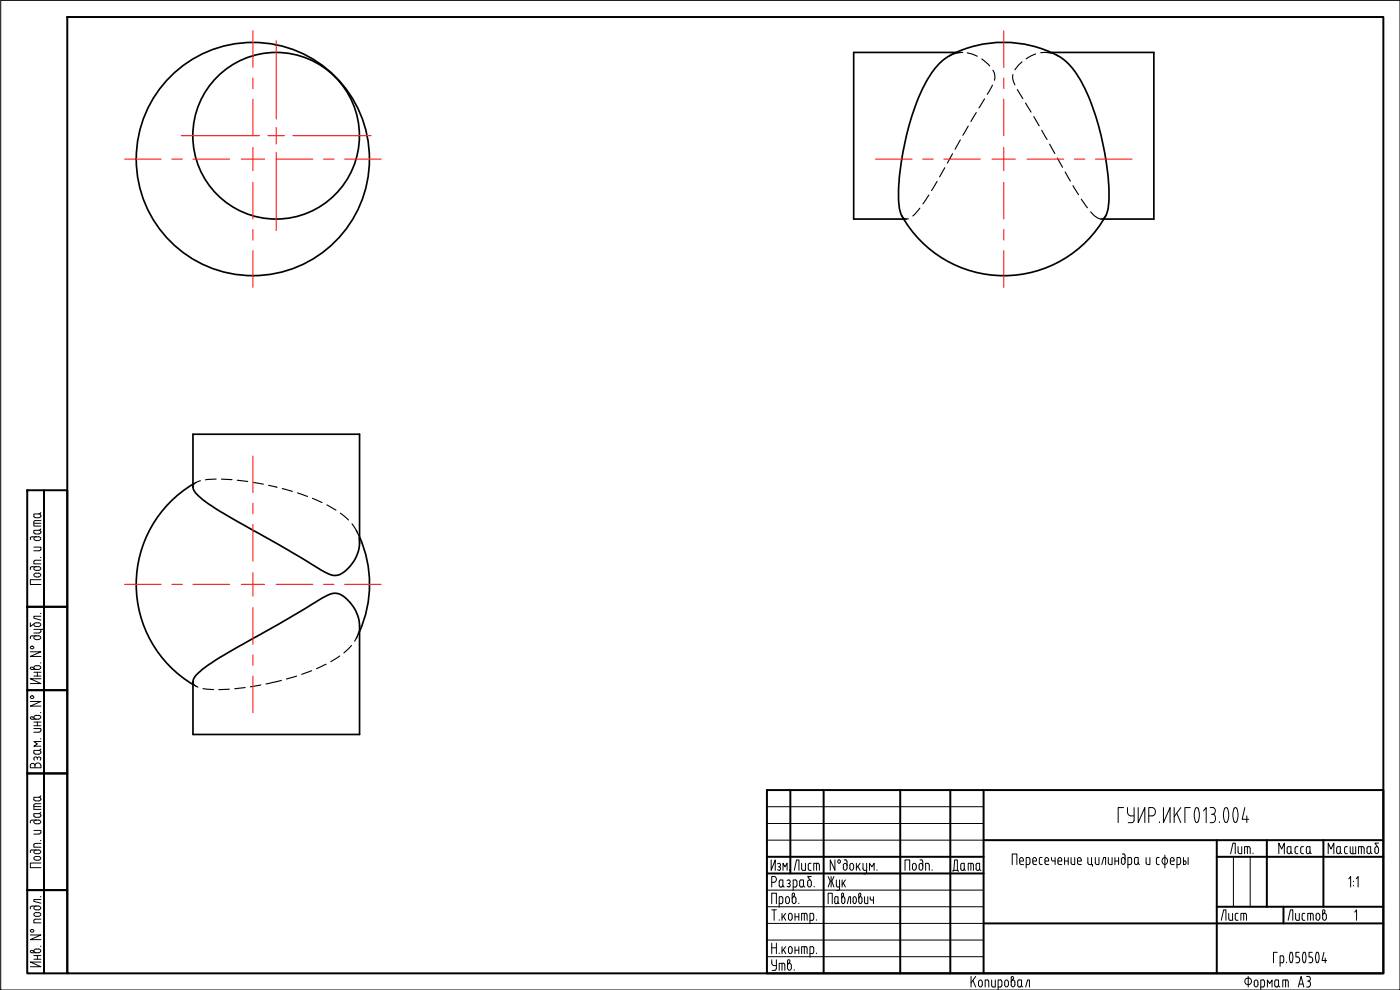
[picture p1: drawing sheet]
<svg xmlns="http://www.w3.org/2000/svg" width="420mm" height="297mm" viewBox="0 0 420 297" stroke-linecap="round" stroke-linejoin="round" font-family="sans-serif">
<defs><g id="words">
<text font-size="7.1" x="285" y="262.8">Дата</text>
<g font-size="6.6">
<text x="382.8" y="257.5">Масса</text>
<text x="397.6" y="257.5">Масштаб</text>
<text x="237.4" y="262.5">Лист</text>
<text x="365.5" y="277.3">Лист</text>
<text x="388.8" y="297.4">A3</text>
</g>
</g></defs>
<g fill="none" stroke="#000" stroke-width=".51">
<path d="M285 16.7a35 35 0 0 1 32.5 0M285 16.7a23 23 0 0 0-8.9 11.5 81.2 81.2 0 0 0-6.4 32.9l.3 1.6 .6 2.1M287.1 15.7h-30.9v50h15M315.4 15.7h30.9v50h-15M317.5 16.7a23 23 0 0 1 8.8 11.5 81.2 81.2 0 0 1 6.4 32.9l-.1 1.1a11.1 11.1 0 0 1-2.9 5.9 35 35 0 0 1-59.1-3.4M57.9 130.3h50v32.7a11.3 11.3 0 0 1-6.4 9.5 6 6 0 0 1-5-1.4l-18.1-10.7a134.2 134.2 0 0 1-18.2-11.1 4.9 4.9 0 0 1-2.3-3.2zM57.9 145.3a35 35 0 0 0 0 60.1M107.9 161.1a35 35 0 0 1 0 28.4M58.8 202.7a66.4 66.4 0 0 1 14.8-9.8l10.7-6 9.1-5.5a21.8 21.8 0 0 1 6.8-3.4 6.7 6.7 0 0 1 5.5 3.6 10.9 10.9 0 0 1 2.2 6v32.8h-50v-15.9l.3-1z"/>
<circle cx="75.9" cy="47.7" r="35"/>
<circle cx="82.9" cy="40.7" r="25"/>
</g>
<g fill="none" stroke="#000" stroke-width=".34">
<path d="M287.1 15.7h1.8M288.7 15.7l-2.2 .4-1.5 .6M290.3 15.9l3 1M294.6 17.7l2.4 2.1M306.7 18.6l-2.1 2.3M310.8 16.2l-2.8 1.4M312.3 15.8l1.6-.1 1.6 .3M313.6 15.7h1.8M317 16.5l.5 .2M290.6 37.8l-1.6 2.8M293 33.8l-1.6 2.7M295.5 29.7l-1.7 2.7"/>
<path d="M297.9 25.6l-1.6 2.7M298 21.1a3.7 3.7 0 0 1 .5 3M304 22.4l-.1 1.1 .7 2M305.3 26.9l1.7 2.7M307.8 30.9l1.6 2.7M310.3 35l1.6 2.7M312.6 39.1l1.6 2.8M278.8 58.5l-1.8 2.7M281.2 54.4l-1.6 2.8M283.5 50.3l-1.5 2.8M285.9 46.1l-1.6 2.8M288.2 42l-1.6 2.8"/>
<path d="M315 43.3l1.6 2.7M317.3 47.4l1.6 2.8M319.7 51.6l1.5 2.7M322 55.7l1.7 2.7M324.5 59.8l1.8 2.5M270.6 64.8a1.7 1.7 0 0 0 1.4 .9M271.2 65.7h.8M272.6 65.6l-.6 .1M276.1 62.5l-2.2 2.3M327.3 63.6a5.6 5.6 0 0 0 3.2 2.1M330.5 65.7h.8M331.9 64.8a1.7 1.7 0 0 1-1.4 .9"/>
<path d="M58.9 144.7l-1 .6M60.2 144.3a2.42 2.42 0 0 0-2.3 1.8M64.9 143.7l-3.2 .3M66.5 143.7l3.1 .2M71.2 144.1l3.1 .4M75.9 144.7l3.1 .6M80.6 145.6l2.5 .6M84.7 146.6l3.1 .8M89.3 147.9l3 1.1M93.8 149.5l2.8 1.3M98.1 151.5l2.7 1.6M102.2 154l2.4 2"/>
<path d="M105.7 157.2l1.6 2.7M106.9 159.1l1 2M107.7 161.4l.2 1.6M97.9 199.3l-2.9 1.3M101.9 196.8l-2.6 1.7M105.5 193.7l-2.3 2.2M107.7 189.5l-1.3 2.9M107.9 187.6v.3M107.9 189.5l-1 2.1M57.9 204.5a2.02 2.02 0 0 0 1.5 1.7M57.9 205.4l1 .5M60.9 206.6l3.2 .3"/>
<path d="M68.8 206.8l-3.1 .1M73.6 206.3l-3.2 .4M78.3 205.5l-3.2 .6M84.5 204.2l-4.7 1M89 202.8l-3 .9M93.5 201.2l-2.9 1.1"/>
</g>
<g fill="none" stroke="#000" stroke-width=".59">
<path d="M20.2 5.1h395v286.9h-395zM8.2 147.1h5v35h-5zM13.2 147.1h7v35h-7zM8.2 182.1h5v25h-5zM13.2 182.1h7v25h-7zM8.2 207.1h5v25h-5zM13.2 207.1h7v25h-7zM8.2 232.1h5v35h-5zM13.2 232.1h7v35h-7zM230.2 237.1h185v54.9h-185zM237.2 237.1v25M247.2 237.1v54.9"/>
<path d="M270.2 237.1v54.9M285.2 237.1v54.9M295.2 237.1v54.9M230.2 257.1h65M295.2 252.1h120M365.2 252.1v39.9M365.2 257.1h50M380.2 252.1v20M397.2 252.1v20M8.2 267.1h5v24.9h-5zM13.2 267.1h7v24.9h-7zM230.2 262.1h65"/>
<path d="M295.2 277.1h120M365.2 272.1h50M385.2 272.1v5"/>
</g>
<g fill="none" stroke="#000" stroke-width=".3">
<path d="M.2 .1h420v296.9h-420zM10.2 157h2.1M10.7 156.2l-.5 .4v1.2h2.1M10.7 156.2h1.6M10.7 155.3h1M11.7 154.2l.5 .4M11.7 154.2h-1.5v.9l.5 .2M12.2 158.7l-.5 .4M12.2 159.5l-.5-.4h-1.5v.9l.5 .2M12.2 159.8l-.2 .3-1.3 .1M12.2 153.8l-.5 .4M12.2 154.9l-.5 .4"/>
<path d="M12.3 154.6v.3M12.3 159.5v.3M9.6 170l-.4 .2-.1 .7M9.6 161.1l-.4 .2-.1 .6M9.7 161.1h1.9M10.2 164.2h2.1v.7M10.7 168.1l-.5 .2v.9h2.1M10.7 168.1h1.6M10.9 173.1a.58 .58 0 0 1-.7-.6 .58 .58 0 0 1 .7-.6l.7 .1a.56 .56 0 0 1 .6 .5 .56 .56 0 0 1-.7 .6M10.9 170a.58 .58 0 0 0-.7 .6 .58 .58 0 0 0 .7 .5h.7a.58 .58 0 0 0 .6-.5 .58 .58 0 0 0-.7-.6h-1.8M10.9 161a.58 .58 0 0 0-.7 .6 .58 .58 0 0 0 .7 .6M10.9 173.1h.7"/>
<path d="M10.9 162.2h.7M11.5 161a.58 .58 0 0 1 .7 .6 .58 .58 0 0 1-.7 .6M12.1 167.2h.2M12.2 164.9l-.5 .4h-1.5M12.3 173.9h-3.2v1.5h3.2M9.1 195.6h3.2l-3.2 1.4h3.2M9.1 186.9v1.1l1.1-.9M9.6 190.8l-.4 .2-.1 .6M9.7 190.8h1.9M10.2 188.8h2.6l.5 .4M10.2 189.9h1.5M10.9 190.7a.58 .58 0 0 0-.7 .6 .58 .58 0 0 0 .7 .6"/>
<path d="M10.9 186.8a.58 .58 0 0 0-.7 .6 .58 .58 0 0 0 .7 .6h.7a.58 .58 0 0 0 .6-.6 .58 .58 0 0 0-.7-.6M10.9 191.9h.7M10.9 186.9h.7M11.5 190.7a.58 .58 0 0 1 .7 .6 .58 .58 0 0 1-.7 .6M12.1 198.9h.2M12.1 184.1h.2M12.2 189.5l-.5 .4M12.3 184.9h-2.1v.6l2.1 .5M12.3 188.8v.7M13.3 189.3v.5M9.1 210.5h3.2l-3.2 1.4h3.2M9.6 200.9h1.9a.56 .56 0 0 0 .7-.6 .56 .56 0 0 0-.6-.5l-.7-.1a.58 .58 0 0 0-.7 .6 .58 .58 0 0 0 .7 .6"/>
<path d="M10.2 218.6h2.1v.7M10.2 217.7h2.1M10.2 216.6h2.1M10.2 202.8h2.1M10.2 201.7h2.1M10.3 215.5l-.4-.4a.39 .39 0 0 0-.7 .1 .39 .39 0 0 0 .3 .6M10.3 200.6l-.4-.4a.39 .39 0 0 0-.7 .1 .39 .39 0 0 0 .3 .6M10.9 214.6a.58 .58 0 0 0-.7 .6 .58 .58 0 0 0 .7 .6M10.9 214.7h.7M11.2 201.7v1.1M11.2 216.6v1.1M11.5 214.6a.58 .58 0 0 1 .7 .6 .58 .58 0 0 1-.7 .6h-1.9"/>
<path d="M12.1 213.8h.2M12.2 219.3l-.2 .3-1.8 .1M12.3 203.7h-3.2l3.2 1.4h-3.2M9.1 229.6v.8h3.2v-.8M9.1 229.6a.71 .71 0 0 1 .7-.5 .71 .71 0 0 1 .7 .5 .89 .89 0 0 1 .9-.7 .89 .89 0 0 1 .8 .7M10.2 227.5l.5-.4 .5 .4M10.2 225.9l.5 .4M10.2 227.5l.1 .6M10.5 229.6v.8M11.2 227.5l.5-.4 .5 .4M11.2 227.5v.3M11.7 239.2l.5 .4"/>
<path d="M11.7 239.2h-1.5v.9l.5 .2M12.1 221.7h.2M12.2 227.5l-.1 .6M12.2 224.7l-.5 .4M12.2 225.6l-.5-.4h-1.5v.7M12.2 225.9l-.2 .3-1.3 .1M12.2 238.8l-.5 .4M12.2 239.9l-.5 .4M12.3 222.5h-2.1l1 .7-1 .7h2.1M12.3 225.6v.3M12.3 239.6v.3M9.6 255l-.4 .2-.1 .6"/>
<path d="M9.6 246.1l-.4 .2-.1 .6M9.7 246.1h1.9M10.2 249.2h2.1v.6M10.2 250.3h1.5M10.2 242h2.1M10.2 244.8l.5 .4M10.4 257.1l1.1-.2a.58 .58 0 0 1 .7 .6 .58 .58 0 0 1-.6 .6l-1.2-.2-.2-.4zM10.7 253.1l-.5 .2v.9h2.1M10.7 241.2l-.5 .4v1.3h2.1M10.7 253.1h1.6M10.7 241.2h1.6M10.7 240.3h1"/>
<path d="M10.9 255a.58 .58 0 0 0-.7 .6 .58 .58 0 0 0 .7 .5h.7a.58 .58 0 0 0 .6-.5 .58 .58 0 0 0-.7-.6h-1.8M10.9 246a.58 .58 0 0 0-.7 .6 .58 .58 0 0 0 .7 .6h.7a.58 .58 0 0 0 .6-.6 .58 .58 0 0 0-.7-.6M12.1 252.2h.2M12.2 249.8l-.5 .4M12.2 243.7l-.5 .4M12.2 244.5l-.5-.4h-1.5v.7M12.2 244.8l-.2 .3-1.3 .1M12.3 258.9h-3.2v1.4h3.2M12.3 244.5v.3M230.2 242h65M230.2 252.1h65M230.2 247.1h65"/>
<path d="M231.4 258v3.1l1.3-3.1v3.1M233.3 259.2a.54 .54 0 0 1 .9 .1 .54 .54 0 0 1-.3 .8M250.6 258v3.1l-1.4-3.1v3.1M253.1 259.7a.58 .58 0 0 1 .5-.7 .58 .58 0 0 1 .6 .7M253.1 259.7v.7M253.4 258h.4M253.8 258l.4 .5M254.2 258.5v1.9a.58 .58 0 0 1-.6 .7 .58 .58 0 0 1-.5-.7M256.2 259.7a.58 .58 0 0 0-.6-.7 .58 .58 0 0 0-.6 .7l.1 .7a.56 .56 0 0 0 .5 .7 .56 .56 0 0 0 .6-.7M256.2 259.7v.7M257 259v2.1M257.4 259.9l.7 1.2"/>
<path d="M258.1 259l-1.1 1.4M259 259v1.6l.4 .5M260.1 259v2.6M273.8 259.7a.58 .58 0 0 1 .6-.7 .58 .58 0 0 1 .6 .7v.7a.6 .6 0 0 1-.6 .7 .6 .6 0 0 1-.6-.7M273.9 259.7v.7M275.8 259.7a.58 .58 0 0 1 .6-.7 .58 .58 0 0 1 .5 .7M275.8 259.7v.7M276.1 258h.4M276.5 258l.4 .5M276.9 258.5v1.9a.58 .58 0 0 1-.5 .7 .58 .58 0 0 1-.6-.7M278.4 259l.4 .6M278.5 259h-.7v2.1"/>
<path d="M278.9 259.6v1.5M303.8 259.4v-3.2h1.4v3.2M306 258a.58 .58 0 0 1 .6-.7 .58 .58 0 0 1 .5 .7l.1 .3h-1.2M306 258l.2 1.3 1 .1M309.1 257.8l-.2-.5h-.9v3.1M309.1 258.8l-.2 .5-.9 .1M309.1 257.8v1.1M310 258.3h1.1a.64 .64 0 0 0-.2-.9 .64 .64 0 0 0-.9 .3v1.4l.4 .3h.7M312.8 257.3h-.7l-.2 .5 .1 1.3 .8 .3M313.6 258a.65 .65 0 0 1 .8-.7 .65 .65 0 0 1 .3 1h-1.1M313.6 258l.2 1.3 .9 .1M315.6 257.3l.2 .9 .9 .1"/>
<path d="M316.7 257.3v2.1M317.5 258.3h1.1a.64 .64 0 0 0-.3-1 .64 .64 0 0 0-.8 .7l.2 1.3 .9 .1M319.5 258.3h1.1M319.5 257.3v2.1M320.6 257.3v2.1M321.4 257.3l.1 1.8 .3 .3h.7v-2.1M323.4 258.3h1.1v-.3a.57 .57 0 0 0-.6-.7 .57 .57 0 0 0-.5 .7l.2 1.3 .9 .1M326.5 257.3v1.8l.4 .3h.7v-2.1M327.6 259.4h.3v.5M328.7 257.3l.1 1.8 .3 .3h.7v-2.1M330.7 259.4l.5-2.1h.6v2.1M332.6 257.3l.1 1.8 .3 .3h.8v-2.1"/>
<path d="M334.6 258.3h1.1M334.6 257.3v2.1M335.7 257.3v2.1M336.5 258a.58 .58 0 0 1 .6-.7 .58 .58 0 0 1 .6 .7M336.6 258v.7M336.8 256.2l.8 .3 .1 2.2a.58 .58 0 0 1-.6 .7 .58 .58 0 0 1-.6-.7M337.2 242.3h-1.6v4.5M338.4 242.3a2.41 2.41 0 0 0 .4 2.3l1.6 .2M338.6 246.8h1.2M339.6 257.8l-.2-.5h-.9v3.1M339.6 258.8l-.2 .5-.9 .1M339.6 257.8v1.1"/>
<path d="M340.4 246l-.2 .6-.5 .2M340.4 242.3v3.8M340.9 257.2l-.4 .6v1.3l.4 .3M340.9 257.3h.7v1.5l.4 .6M341.5 258.8l-.2 .5-.4 .1M341.6 242.3v4.5l2-4.5v4.5M344 257.3v1.8l.4 .3h.7v-2.1M344.8 244.8h1M345.8 242.3a1.28 1.28 0 0 1 1 1.3 1.28 1.28 0 0 1-1 1.2M345.8 242.3h-1v4.5M347.9 257.3h-.7l-.2 .5 .1 1.3 .8 .3M348 246.6v.2"/>
<path d="M349 257.6a.97 .97 0 0 1 1.4 .3 .97 .97 0 0 1-.5 1.4 .99 .99 0 0 1-1.1-.5 .99 .99 0 0 1 .2-1.2zM349.2 242.3v4.5l2-4.5v4.5M349.6 256.6v3.8M351.2 258.3h1.2a.64 .64 0 0 0-.3-1 .64 .64 0 0 0-.9 .7l.2 1.3 1 .1M352.4 242.3v4.5M353.1 244l1.3 2.8M354.3 257.8l-.2-.5h-.9v3.1M354.3 258.8l-.2 .5-.9 .1M354.3 257.8v1.1M354.4 242.3l-2 2.8M355.2 257.3v2.1h.4M355.2 258.3h.4"/>
<path d="M355.6 258.3l.4 .5-.4 .6M356.6 257.3v2.1M357.2 242.3h-1.6v4.5M358.8 242.6l.4-.3 .4 .3M358.8 242.5a4.6 4.6 0 0 0 .2 4.3h.2a3.3 3.3 0 0 0 .6-3.7l-.2-.6M361.2 243.3l.8-1v4.5M363.2 242.3h.8a1.02 1.02 0 0 1 .7 1 1.02 1.02 0 0 1-.7 1 .91 .91 0 0 1 .7 1M363.2 246.8h.8M363.6 244.3h.4M364.7 245.8a.91 .91 0 0 1-.7 1M364.8 245.3v.5M366 246.6v.2"/>
<path d="M367.6 242.5a4.4 4.4 0 0 0 .2 4.3h.2a3.3 3.3 0 0 0 .6-3.7l-.2-.6M367.6 242.6l.4-.3 .4 .3M369.3 256.1l.7-3.1h.7v3.1M370.2 257.1v15M370.4 242.6l.4-.3 .4 .3M370.4 242.5a4.6 4.6 0 0 0 .2 4.3h.2a3.3 3.3 0 0 0 .6-3.7l-.2-.6M371.6 255.6l.4 .5M371.6 254v1.6M372.7 254v2.1h-.7M373.6 242.3l-.8 3.5h2M374.2 244.8v2M374.4 254v2.1"/>
<path d="M375.2 254.6l-.4-.6h-1.3v2.1M375.2 254.6v1.5M375.2 257.1v15M376 256v.1M9.6 271.9l-.4 .1-.1 .7M10.7 275.8l-.5 .2v.9h2.1M10.7 275.8h1.6M10.9 273.8a.58 .58 0 0 0-.7 .6 .58 .58 0 0 0 .7 .5h.7a.58 .58 0 0 0 .6-.5 .58 .58 0 0 0-.7-.6M10.9 271.9a.58 .58 0 0 0-.7 .5 .58 .58 0 0 0 .7 .6h.7a.58 .58 0 0 0 .6-.6 .58 .58 0 0 0-.7-.5h-1.8M10.9 273.8h.7M12.1 269.1h.2M12.3 269.9h-2.1v.6l2.1 .5"/>
<path d="M230.2 277.1h65M230.2 272.1h65M230.2 267.1h65M231.6 271.1v-3.1h1.4v3.1M231.6 273h1.4M231.6 264.7h.7M232.3 263a.89 .89 0 0 1 .7 .8 .89 .89 0 0 1-.7 .9M232.3 263h-.7v3.1M232.3 273v3.1M233.3 260.9l.5 .2M233.6 260.1h.3M233.8 271.1h.7l.4-.2v-1.4l-.2-.4h-.9v3.1"/>
<path d="M233.8 276v.1M233.9 260.1l.3 .5-.3 .5M234 264.1l1-.1v1.6l-.5 .5a.51 .51 0 0 1-.7-.5zM234.7 274.1v2M235 265.6l.4 .5M235 261.1v-2.1l.6 1.1 .6-1.1v2.1M235.1 274.9l.7 1.2M235.8 269.7a.58 .58 0 0 1 .5-.7 .58 .58 0 0 1 .6 .7M235.8 270.4a.58 .58 0 0 0 .5 .7 .58 .58 0 0 0 .6-.7M235.8 269.7v.8M235.8 274.1l-1.1 1.3M236.2 265.9l.6 .2"/>
<path d="M236.5 265.1h.3M236.6 274.7a.58 .58 0 0 1 .6-.7 .58 .58 0 0 1 .5 .7M236.6 274.7v.7M236.7 264l.5 .5-.5 .6 .4 .2v.6l-.4 .2M236.9 269.7v.8M237.7 269.7a.58 .58 0 0 1 .6-.7 .58 .58 0 0 1 .6 .7v.8M237.7 270.4a.58 .58 0 0 0 .6 .7 .58 .58 0 0 0 .6-.7M237.7 268.4v2.1M237.7 268.4a.38 .38 0 0 1 .5-.4 .38 .38 0 0 1 .2 .6l-.4 .6M237.7 274.7v.7a.58 .58 0 0 1-.5 .7 .58 .58 0 0 1-.6-.7M238.6 274.1v2M238.6 275.1h1.1"/>
<path d="M238.8 264h-.8v3.2M239.1 265.6l-.2 .5h-.9M239.2 264.6v1M239.7 271v.1M239.7 274.1v2M240 264.6l.2 1.5h.7l.2-.5M240.4 264h.7v1.6l.4 .5M241.4 274.1v2M241.8 274l.4 .5M241.8 274.1h-1.2v2M242.2 274.6v1.5M242.4 264.7v.8"/>
<path d="M243.5 264.7v.7a.58 .58 0 0 1-.6 .7 .58 .58 0 0 1-.5-.7M243.8 274l.4 .5M243.8 274.1h-.7v3.1M244.2 275.6l-.2 .5h-.9M244.2 274.6v1M244.3 266v.1M245 276v.1M248.5 263l.7 1.4-.7 1.7M248.5 271.1v-3.1h1.3v3.1M249.4 263v3.1M249.6 264.4l.7 1.7M250.3 263l-.7 1.4h-.4"/>
<path d="M250.8 269l-.3 .5v1.4l.3 .2M250.9 269.1h.6v1.5M251 264v1.9l.4 .2h.6M251.5 270.6l.3 .5M251.5 270.6l-.2 .5h-.4M252 264l-.1 2.9-.8 .3M252.6 269.7a.52 .52 0 0 1 .4-.7 .52 .52 0 0 1 .5 .7M252.6 270.4a.52 .52 0 0 0 .4 .7 .52 .52 0 0 0 .5-.7M252.6 268.4l.1-.3 .4-.1v.7M252.6 268.4v2.1M252.7 264v2.1M253.1 264.9l.6 1.2"/>
<path d="M253.1 268.7l-.3 .5M253.6 269.7v.8M253.7 264l-1 1.5M254.3 271.1l.5-2h.5v2M256 270.4a.52 .52 0 0 0 .5 .7 .52 .52 0 0 0 .5-.7M256 270.5v-.8a.52 .52 0 0 1 .5-.7 .52 .52 0 0 1 .5 .7v.8M257.7 269.7a.52 .52 0 0 1 .5-.7 .52 .52 0 0 1 .5 .7v.8M257.7 270.4a.52 .52 0 0 0 .5 .7 .52 .52 0 0 0 .5-.7M257.7 268.4v2.1M257.7 268.4l.3-.4 .3 .2v.4l-.4 .6M259.1 262.2h.6M259.4 261.1h.7"/>
<path d="M259.5 269.1v1.5l.3 .5h.6v-2M260.1 261.6l-.4 .6M260.9 261.1v-2.1l.8 1.1 .6-1.1v2.1M261.2 269.1l.1 .9 .8 .1M262.1 269.1v2M263.2 261v.1M271.6 261.1v-3.1h1.4v3.1M279.7 261v.1M386.6 276.1l.7-3.1h.7v3.1M388.8 274.1v1.5M389.9 274.1v2h-.9l-.2-.5M390.8 275.6l.2 .5h.6"/>
<path d="M391.2 274l-.4 .3v1.3M391.2 274.1h.4M393.3 274.1v2M393.7 274l.4 .5M393.7 274.1h-1.2v2M394.1 274.6v1.5M394.9 274.7a.58 .58 0 0 1 .6-.7 .58 .58 0 0 1 .6 .7M395 274.7l-.1 .7a.58 .58 0 0 0 .6 .7 .58 .58 0 0 0 .6-.7M396.1 274.7v.7M396.9 274.7a.58 .58 0 0 1 .6-.7 .58 .58 0 0 1 .6 .7M396.9 273.4a.38 .38 0 0 1 .5-.4 .38 .38 0 0 1 .2 .5l-.1 .2M397 273.4v2"/>
<path d="M397.6 273.8l-.4 .4M398.1 274.7v.7a.58 .58 0 0 1-.6 .7 .58 .58 0 0 1-.6-.7M404.8 263.7l.5-.7v3.1M406.2 264.4v.2M406.2 265.6v.2M406.6 273.7l.5-.7v3.1M407 263.7l.6-.7v3.1M9.1 280.5h3.2l-3.2 1.4h3.2M9.6 285.9h1.9a.56 .56 0 0 0 .7-.6 .56 .56 0 0 0-.6-.5l-.7-.1a.58 .58 0 0 0-.7 .6 .58 .58 0 0 0 .7 .6M10.2 287.8h2.1M10.2 286.7h2.1M10.3 285.6l-.4-.4a.39 .39 0 0 0-.7 .1 .39 .39 0 0 0 .3 .6"/>
<path d="M11.2 286.7v1.1M12.1 283.9h.2M12.3 288.7h-3.2l3.2 1.4h-3.2M230.2 287h65M230.2 282.1h65M231.6 288v.8a.8 .8 0 0 0 .7 .9M231.6 283v3.1M231.6 284.4h1.4M231.7 291.2h.9M232.3 289.7h.7M233 290.6l-.4 .5M233 283v3.1"/>
<path d="M233 288v2.6M233.8 285.9v.2M234.7 284v2.1M234.7 289v2.2M235.1 289l.3 .3 .1 1.9M235.1 289h-1.3v2.2M235.1 284.9l.7 1.2M235.8 284l-1.1 1.4M236.6 284.7a.58 .58 0 0 1 .6-.7 .58 .58 0 0 1 .5 .7v.7a.58 .58 0 0 1-.5 .7 .58 .58 0 0 1-.6-.7M236.6 284.7v.7M237 288.7a.39 .39 0 0 0-.1-.7 .39 .39 0 0 0-.6 .4v2a.58 .58 0 0 0 .6 .7 .58 .58 0 0 0 .6-.7v-.7a.58 .58 0 0 0-.6-.7 .58 .58 0 0 0-.6 .7M237 288.7l-.4 .5"/>
<path d="M238.3 290.9v.3M238.6 284v2.1M238.6 285.1h1.1M239.7 284v2.1M241.4 284v2.1M241.8 284l.4 .5M241.8 284h-1.2v2.1M242.2 284.6v1.5M243.8 284l.4 .5M243.8 284h-.7v3.2M244.2 285.6l-.2 .4-.9 .1M244.2 284.6v1"/>
<path d="M245 285.9v.2M291.4 293v3.1M292 294.2l.8 1.9M292.8 293l-1.4 1.9M293.7 294.7a.58 .58 0 0 1 .5-.7 .58 .58 0 0 1 .6 .7M293.7 295.4a.58 .58 0 0 0 .5 .7 .58 .58 0 0 0 .6-.7M293.7 294.8v.6M294.8 294.8v.6M296.3 294l.4 .5M296.3 294h-.6v2.1M296.8 294.5v1.6M297.6 294l.1 1.8 .3 .3h.7v-2.1"/>
<path d="M300.2 294l.5 .5M300.3 294h-.7v3M300.7 295.6l-.2 .4-.9 .1M300.7 294.5v1.1M301.5 294.7a.58 .58 0 0 1 .6-.7 .58 .58 0 0 1 .5 .7M301.5 295.4a.58 .58 0 0 0 .6 .7 .58 .58 0 0 0 .5-.7M301.5 294.8v.6M302.6 294.8v.6M303.4 294.7a.58 .58 0 0 1 .6-.7 .58 .58 0 0 1 .6 .7M303.4 295.4a.58 .58 0 0 0 .6 .7 .58 .58 0 0 0 .6-.7M303.4 293.4a.38 .38 0 0 1 .5-.4 .38 .38 0 0 1 .2 .6l-.4 .6M303.5 293.4v2"/>
<path d="M304.6 294.8v.6M305.4 294.5l.1 1.3 .3 .3M305.8 294l-.4 .5M305.9 294h.7v1.6M305.9 296.1h.3M306.5 295.6l.4 .5M306.5 295.6l-.4 .5M307.8 296.1l.6-2.1h.5v2.1M374.4 295.4h.4M374.6 293v3.1M374.8 293.5a.97 .97 0 0 1 .8 .9 .97 .97 0 0 1-.8 1M374.8 293.5a.96 .96 0 0 0-1.2 .7 .96 .96 0 0 0 .8 1.2"/>
<path d="M376.4 294.7a.58 .58 0 0 1 .6-.7 .58 .58 0 0 1 .5 .7M376.4 295.4a.58 .58 0 0 0 .6 .7 .58 .58 0 0 0 .5-.7M376.4 294.8v.6M377.5 294.8v.6M378.4 296.1h.7M379.1 294l.4 .5M379.1 294h-.7v3M379.5 294.5l-.1 1.3-.3 .3M380.4 296.1v-2.1l.6 1.1 .8-1.1v2.1M382.6 294.5v1.3l.4 .3M383 294l-.4 .5M383 294h.7v1.6"/>
<path d="M383 296.1h.3M383.3 285.7h-1.1v3.2M383.7 295.6l-.4 .5M383.7 295.6l.4 .5M384.2 288.9h.6l.4-.3v-1.3l-.2-.5h-.8v3.1M385.8 294v2.1M386.1 288.7v.2M386.2 294l.4 .5M386.2 294h-1.2v2.1M387.7 285.9l.3 1.4-.3 1.4M387.8 285.9l-.3-.2a2.65 2.65 0 0 0 0 3.2l.3-.2M389.9 285.7h-1v1.4l.8 .1 .3 .6"/>
<path d="M390 288.2l-.3 .6-.8 .1M390.1 287.9v.3M391.7 285.9l.3 1.4-.3 1.4M391.7 285.9l-.3-.2a2.49 2.49 0 0 0 0 3.2l.3-.2M393.8 285.7h-.9v1.4l.7 .1 .4 .6M394 287.9l-.2 .8-.9 .2M395 285.9l.3-.2a2.49 2.49 0 0 1 0 3.2l-.3-.2M395.1 285.9l-.3 1.4 .3 1.4M397.3 285.7l-.6 2.5h1.4M397.7 287.5v1.4"/>
<circle cx="9.6" cy="194.3" r=".48"/>
<circle cx="9.6" cy="209.2" r=".48"/>
<circle cx="251.7" cy="258.5" r=".48"/>
<circle cx="9.6" cy="279.4" r=".48"/>
</g>
<g fill="none" stroke="#f00" stroke-width=".3">
<path d="M75.9 9.2v11M82.9 12.2v23.5M301.2 9.2v11M75.9 23.4v3.2M75.9 29.7v11M82.9 38.2v5M301.2 23.4v3.2M301.2 29.7v11M37.4 47.7h11M51.6 47.7h3.1M54.4 40.7h23.5M57.9 47.7h11"/>
<path d="M72.4 47.7h7M75.9 44.2v7M75.9 54.7v11M80.4 40.7h5M82.9 45.7v23.5M82.9 47.7h11M87.9 40.7h23.5M97.1 47.7h3.1M103.4 47.7h11M262.7 47.7h11M276.9 47.7h3.2M283.3 47.7h10.9"/>
<path d="M297.7 47.7h7.1M301.2 44.2v7M301.2 54.7v11M308.2 47.7h11M322.4 47.7h3.2M328.8 47.7h10.9M75.9 68.9v3.1M75.9 75.2v11M301.2 68.9v3.1M301.2 75.2v11M75.9 136.8v11M75.9 151v3.2"/>
<path d="M75.9 157.3v11M37.4 175.3h11M51.6 175.3h3.1M57.9 175.3h11M72.4 175.3h7M75.9 171.8v7M82.9 175.3h11M97.1 175.3h3.1M103.4 175.3h11M75.9 182.3v11M75.9 196.5v3.2M75.9 202.8v11"/>
</g>
<use href="#words"/>
</svg>
